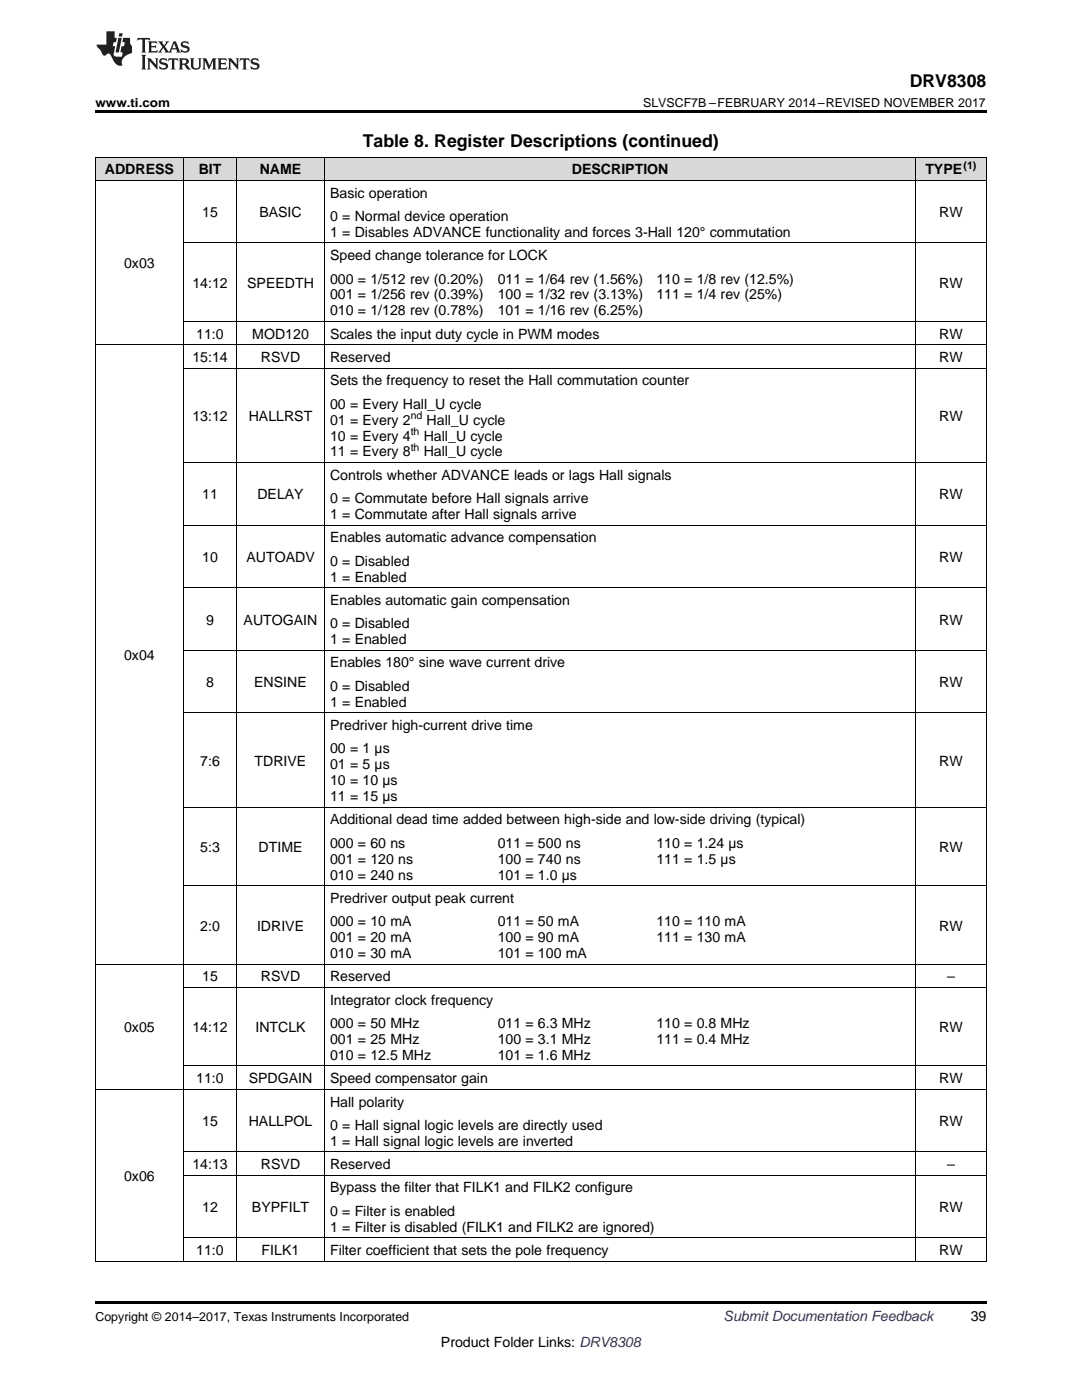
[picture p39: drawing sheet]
<svg xmlns="http://www.w3.org/2000/svg" width="216mm" height="279mm" viewBox="0 0 216 279" stroke-linecap="round" stroke-linejoin="round" font-family="sans-serif">
<defs><g id="words">
<g font-size="3.5">
<text x="181.5" y="17.3">DRV8308</text>
<text x="72.4" y="29.3">Table 8. Register Descriptions (continued)</text>
</g>
<g font-size="2.8">
<text x="20.9" y="34.8">ADDRESS</text>
<text x="39.7" y="34.8">BIT</text>
<text x="51.8" y="34.8">NAME</text>
<text x="114.1" y="34.8">DESCRIPTION</text>
<text x="184.6" y="34.8">TYPE</text>
<text x="65.9" y="39.4">Basic operation</text>
<text x="40.4" y="43.4">15</text>
<text x="51.8" y="43.4">BASIC</text>
<text x="65.9" y="44.1">0 = Normal device operation</text>
<text x="65.9" y="47.3">1 = Disables ADVANCE functionality and forces 3-Hall 120° commutation</text>
<text x="187.4" y="43.4">RW</text>
<text x="24.8" y="53.5">0x03</text>
<text x="65.9" y="51.9">Speed change tolerance for LOCK</text>
<text x="38.4" y="57.4">14:12</text>
<text x="49.3" y="57.4">SPEEDTH</text>
<text x="65.9" y="56.6">000 = 1/512 rev (0.20%)</text>
<text x="65.9" y="59.8">001 = 1/256 rev (0.39%)</text>
<text x="99.3" y="56.6">011 = 1/64 rev (1.56%)</text>
<text x="99.3" y="59.8">100 = 1/32 rev (3.13%)</text>
<text x="131" y="56.6">110 = 1/8 rev (12.5%)</text>
<text x="131" y="59.8">111 = 1/4 rev (25%)</text>
<text x="187.4" y="57.4">RW</text>
<text x="65.9" y="62.9">010 = 1/128 rev (0.78%)</text>
<text x="99.3" y="62.9">101 = 1/16 rev (6.25%)</text>
<text x="39.2" y="67.6">11:0</text>
<text x="50.3" y="67.6">MOD120</text>
<text x="65.9" y="67.6">Scales the input duty cycle in PWM modes</text>
<text x="187.4" y="67.6">RW</text>
<text x="38.4" y="72.2">15:14</text>
<text x="52.1" y="72.2">RSVD</text>
<text x="65.9" y="72.2">Reserved</text>
<text x="65.9" y="76.9">Sets the frequency to reset the Hall commutation counter</text>
<text x="187.4" y="72.2">RW</text>
<text x="38.4" y="84">13:12</text>
<text x="49.6" y="84">HALLRST</text>
<text x="65.9" y="81.6">00 = Every Hall_U cycle</text>
<text x="187.4" y="84">RW</text>
<text x="65.9" y="84.7">01 = Every 2</text>
<text x="65.9" y="87.9">10 = Every 4</text>
<text x="84.6" y="87.9">Hall_U cycle</text>
<text x="85.1" y="84.7">Hall_U cycle</text>
<text x="65.9" y="91.1">11 = Every 8</text>
<text x="65.9" y="95.7">Controls whether ADVANCE leads or lags Hall signals</text>
<text x="84.6" y="91.1">Hall_U cycle</text>
<text x="40.4" y="99.7">11</text>
<text x="51.4" y="99.7">DELAY</text>
<text x="65.9" y="100.4">0 = Commutate before Hall signals arrive</text>
<text x="187.4" y="99.7">RW</text>
<text x="65.9" y="103.6">1 = Commutate after Hall signals arrive</text>
<text x="40.4" y="112.1">10</text>
<text x="49.2" y="112.1">AUTOADV</text>
<text x="65.9" y="108.2">Enables automatic advance compensation</text>
<text x="65.9" y="112.9">0 = Disabled</text>
<text x="187.4" y="112.1">RW</text>
<text x="65.9" y="116.1">1 = Enabled</text>
<text x="41.1" y="124.6">9</text>
<text x="48.6" y="124.6">AUTOGAIN</text>
<text x="65.9" y="120.7">Enables automatic gain compensation</text>
<text x="65.9" y="125.4">0 = Disabled</text>
<text x="187.4" y="124.6">RW</text>
<text x="24.8" y="131.7">0x04</text>
<text x="65.9" y="128.6">1 = Enabled</text>
<text x="41.1" y="137.1">8</text>
<text x="50.7" y="137.1">ENSINE</text>
<text x="65.9" y="133.2">Enables 180° sine wave current drive</text>
<text x="65.9" y="137.9">0 = Disabled</text>
<text x="187.4" y="137.1">RW</text>
<text x="65.9" y="141">1 = Enabled</text>
<text x="65.9" y="145.7">Predriver high-current drive time</text>
<text x="40" y="152.8">7:6</text>
<text x="50.8" y="152.8">TDRIVE</text>
<text x="65.9" y="150.4">00 = 1 µs</text>
<text x="65.9" y="153.5">01 = 5 µs</text>
<text x="187.4" y="152.8">RW</text>
<text x="65.9" y="156.7">10 = 10 µs</text>
<text x="65.9" y="159.9">11 = 15 µs</text>
<text x="65.9" y="164.5">Additional dead time added between high-side and low-side driving (typical)</text>
<text x="40" y="170">5:3</text>
<text x="51.6" y="170">DTIME</text>
<text x="65.9" y="169.2">000 = 60 ns</text>
<text x="65.9" y="172.4">001 = 120 ns</text>
<text x="99.3" y="169.2">011 = 500 ns</text>
<text x="99.3" y="172.4">100 = 740 ns</text>
<text x="131" y="169.2">110 = 1.24 µs</text>
<text x="131" y="172.4">111 = 1.5 µs</text>
<text x="187.4" y="170">RW</text>
<text x="65.9" y="175.5">010 = 240 ns</text>
<text x="99.3" y="175.5">101 = 1.0 µs</text>
<text x="40" y="185.7">2:0</text>
<text x="51.3" y="185.7">IDRIVE</text>
<text x="65.9" y="180.2">Predriver output peak current</text>
<text x="65.9" y="184.9">000 = 10 mA</text>
<text x="99.3" y="184.9">011 = 50 mA</text>
<text x="131" y="184.9">110 = 110 mA</text>
<text x="187.4" y="185.7">RW</text>
<text x="65.9" y="188">001 = 20 mA</text>
<text x="65.9" y="191.2">010 = 30 mA</text>
<text x="99.3" y="188">100 = 90 mA</text>
<text x="99.3" y="191.2">101 = 100 mA</text>
<text x="131" y="188">111 = 130 mA</text>
<text x="40.4" y="195.9">15</text>
<text x="52.1" y="195.9">RSVD</text>
<text x="65.9" y="195.9">Reserved</text>
<text x="189" y="195.9">–</text>
<text x="65.9" y="200.5">Integrator clock frequency</text>
<text x="24.8" y="206">0x05</text>
<text x="38.4" y="206">14:12</text>
<text x="51" y="206">INTCLK</text>
<text x="65.9" y="205.2">000 = 50 MHz</text>
<text x="65.9" y="208.4">001 = 25 MHz</text>
<text x="99.3" y="205.2">011 = 6.3 MHz</text>
<text x="99.3" y="208.4">100 = 3.1 MHz</text>
<text x="131" y="205.2">110 = 0.8 MHz</text>
<text x="131" y="208.4">111 = 0.4 MHz</text>
<text x="187.4" y="206">RW</text>
<text x="65.9" y="211.5">010 = 12.5 MHz</text>
<text x="99.3" y="211.5">101 = 1.6 MHz</text>
<text x="39.2" y="216.2">11:0</text>
<text x="49.6" y="216.2">SPDGAIN</text>
<text x="65.9" y="216.2">Speed compensator gain</text>
<text x="65.9" y="220.8">Hall polarity</text>
<text x="187.4" y="216.2">RW</text>
<text x="40.4" y="224.8">15</text>
<text x="49.6" y="224.8">HALLPOL</text>
<text x="65.9" y="225.5">0 = Hall signal logic levels are directly used</text>
<text x="187.4" y="224.8">RW</text>
<text x="38.4" y="233.3">14:13</text>
<text x="52.1" y="233.3">RSVD</text>
<text x="65.9" y="228.7">1 = Hall signal logic levels are inverted</text>
<text x="65.9" y="233.3">Reserved</text>
<text x="189" y="233.3">–</text>
<text x="24.8" y="235.7">0x06</text>
<text x="65.9" y="238">Bypass the filter that FILK1 and FILK2 configure</text>
<text x="40.4" y="241.9">12</text>
<text x="50.3" y="241.9">BYPFILT</text>
<text x="65.9" y="242.6">0 = Filter is enabled</text>
<text x="65.9" y="245.8">1 = Filter is disabled (FILK1 and FILK2 are ignored)</text>
<text x="187.4" y="241.9">RW</text>
<text x="39.2" y="250.5">11:0</text>
<text x="52.2" y="250.5">FILK1</text>
<text x="65.9" y="250.5">Filter coefficient that sets the pole frequency</text>
<text x="187.4" y="250.5">RW</text>
<text x="193.7" y="263.6">39</text>
<text x="88" y="268.9">Product Folder Links: DRV8308</text>
</g>
<text font-size="2.8" fill="#0000c8" x="144.4" y="263.6">Submit Documentation Feedback</text>
<g font-size="2.5">
<text x="19" y="21.4">www.ti.com</text>
<text x="128.3" y="21.4">SLVSCF7B –FEBRUARY 2014–REVISED NOVEMBER 2017</text>
<text x="19" y="263.6">Copyright © 2014–2017, Texas Instruments Incorporated</text>
</g>
<g font-size="2.1">
<text x="192.2" y="33.7">(1)</text>
<text x="82" y="83.6">nd</text>
<text x="82" y="86.8">th</text>
<text x="82" y="90">th</text>
</g>
</g></defs>
<g fill="#d8d8d8">
<path d="M19 31.4h17.7v4.7h-17.7z"/>
<path d="M36.7 31.4h10.5v4.7h-10.5z"/>
<path d="M47.2 31.4h17.6v4.7h-17.6z"/>
<path d="M64.8 31.4h33.4v4.7h-33.4z"/>
<path d="M98.2 31.4h31.7v4.7h-31.7z"/>
<path d="M129.9 31.4h30v4.7h-30z"/>
<path d="M159.9 31.4h22.8v4.7h-22.8z"/>
<path d="M182.7 31.4h14.1v4.7h-14.1z"/>
</g>
<path d="M19 22h177.8v.5h-177.8zM19 259.7h177.8v.5h-177.8z" fill="#000"/>
<g fill="none" stroke="#000" stroke-width=".2">
<path d="M19 36h177.8M19 31.3h177.8M19.1 31.4v220.3M36.6 31.4v220.3M47.1 31.4v220.3M64.8 31.4v220.3M182.7 31.4v220.3M196.8 31.4v220.3M36.7 48.5h160.1M19 68.8h177.8M36.7 73.5h160.1M36.7 64.2h160.1"/>
<path d="M36.7 92.3h160.1M36.7 117.3h160.1M36.7 104.8h160.1M36.7 129.8h160.1M36.7 142.3h160.1M36.7 176.8h160.1M36.7 161.1h160.1M19 192.4h177.8M36.7 197.1h160.1M19 217.4h177.8M36.7 212.7h160.1M36.7 234.5h160.1"/>
<path d="M36.7 229.9h160.1M19 251.7h177.8M36.7 247h160.1"/>
</g>
<g fill="#231f20">
<path d="M27.5 7.6l-.1 .5 .4-.2h.6v.1v2.1l-.2 .4h1l-.3-.4v-2.1l.1-.1h.5l.5 .2-.2-.5zM29.5 8.3l.2 .3v1.5l-.2 .4h1.8l.2-.6a1.04 1.04 0 0 1-1.3 .2v-.7h.6l.3 .2v-.6l-.3 .2h-.6v-.6l.8-.1 .4 .3-.2-.5zM31.5 8.3l.9 1.1-.9 1.1h.8l-.2-.2 .5-.7 .4 .7-.2 .2h1.5l-.1-.2 .1-.4h.9l.1 .4-.2 .2h1l-.3-.3-.7-1.9h-.5l-.9 2-.8-1 .9-1h-.8l.1 .3-.3 .5-.4-.6 .2-.2zM34.7 8.6l.4 1h-.7zM36.3 8.4a.63 .63 0 0 0-.2 .7 .63 .63 0 0 0 .6 .4l.6 .2 .1 .2a.75 .75 0 0 1-.7 .4 .75 .75 0 0 1-.6-.5l.1 .7 .1-.1a1.11 1.11 0 0 0 1.5-.6 1.13 1.13 0 0 0-1.2-.8l-.1-.4a1.04 1.04 0 0 1 1.2 .2l-.2-.5-.1 .1-.5-.2zM28.2 10.9l.2 .4v2.2l-.2 .4h1l-.3-.4v-2.2l.3-.4zM29.3 11.6l.3 .4v1.5l-.3 .4h.8l-.2-.4v-1.3l1.5 1.7v-1.9l.2-.4h-.7l.2 .4v.9l-1.1-1.3zM32 11.8a.62 .62 0 0 0-.2 .7 .62 .62 0 0 0 .6 .4l.6 .1 .1 .3a.76 .76 0 0 1-.7 .3 .76 .76 0 0 1-.6-.4l.1 .7 .1-.1a1.11 1.11 0 0 0 1.5-.6 1.13 1.13 0 0 0-1.2-.8l-.1-.4a1.04 1.04 0 0 1 1.2 .2l-.2-.6-.1 .1-.5-.1zM33.7 11.6l-.2 .6a.61 .61 0 0 1 .8-.3v1.6l-.2 .4h.9l-.2-.4v-1.6a.63 .63 0 0 1 .8 .3l-.2-.6zM35.6 11.6l.3 .4v1.5l-.3 .4h1l-.2-.2v-.8l.5 .2a.76 .76 0 0 0 1.2 .7l-1-1a.58 .58 0 0 0 .6-.5 .58 .58 0 0 0-.5-.6zM36.4 11.9h.1a.45 .45 0 0 1 .5 .1 .45 .45 0 0 1 .1 .5l-.7 .2zM37.9 11.6l.2 .2a2.17 2.17 0 0 0 .3 1.9 .99 .99 0 0 0 1.6-.6v-1.1l.2-.4h-.7l.2 .2a1.92 1.92 0 0 1-.2 1.8 .6 .6 0 0 1-.9-.5v-1.1l.2-.4zM40.4 11.6l.2 .4v1.5l-.2 .4h.7l-.2-.4v-1.4l.8 1.8 .8-1.8v1.4l-.2 .4h.9l-.2-.4v-1.5l.2-.4h-.8l-.6 1.5-.6-1.5zM43.4 11.6l.2 .4v1.5l-.2 .4h1.8l.2-.6a1.04 1.04 0 0 1-1.3 .1v-.6h.5l.4 .2v-.6l-.4 .2h-.5v-.7h.8l.3 .3-.1-.6zM45.5 11.6l.2 .4v1.5l-.2 .4h.7l-.2-.4v-1.3l1.5 1.7v-1.9l.2-.4h-.7l.2 .4v.9l-1.1-1.3zM47.9 11.6l-.1 .6a.61 .61 0 0 1 .8-.3v1.6l-.3 .4h1l-.3-.4 .1-1.6a.63 .63 0 0 1 .7 .3l-.1-.6zM50.2 11.8a.62 .62 0 0 0-.2 .7 .62 .62 0 0 0 .6 .4l.6 .1 .2 .3a.76 .76 0 0 1-.8 .3 .76 .76 0 0 1-.6-.4l.1 .7 .2-.1a1.11 1.11 0 0 0 1.5-.6 1.13 1.13 0 0 0-1.3-.8l-.1-.4a1.04 1.04 0 0 1 1.2 .2l-.1-.6-.2 .1-.5-.1z"/>
<path d="M21.2 6.3v2.6h-1.9l.1 .4 .7 .9a.91 .91 0 0 0 1 .8 .56 .56 0 0 1 .5-.3 .56 .56 0 0 1 .5 .3l.4 .8a1.53 1.53 0 0 0 1.9 1.2 1.54 1.54 0 0 1 1-2.1l.9-.3v-1.4a1.52 1.52 0 0 1-.3-1.6h-1.4l-.2 .8h.5l-.2 .8h-.4l-.2 1v.2l.4 .1-.2 .8a1.93 1.93 0 0 1-1.6-.3l.3-1.8h-.5l.2-.8h.4l.2-.8h-.4v-1.3zM23.6 7.6l-.6 2.9h.7l.6-2.9zM23.8 6.6l-.1 .7h.6l.2-.7z"/>
</g>
<use href="#words"/>
</svg>
